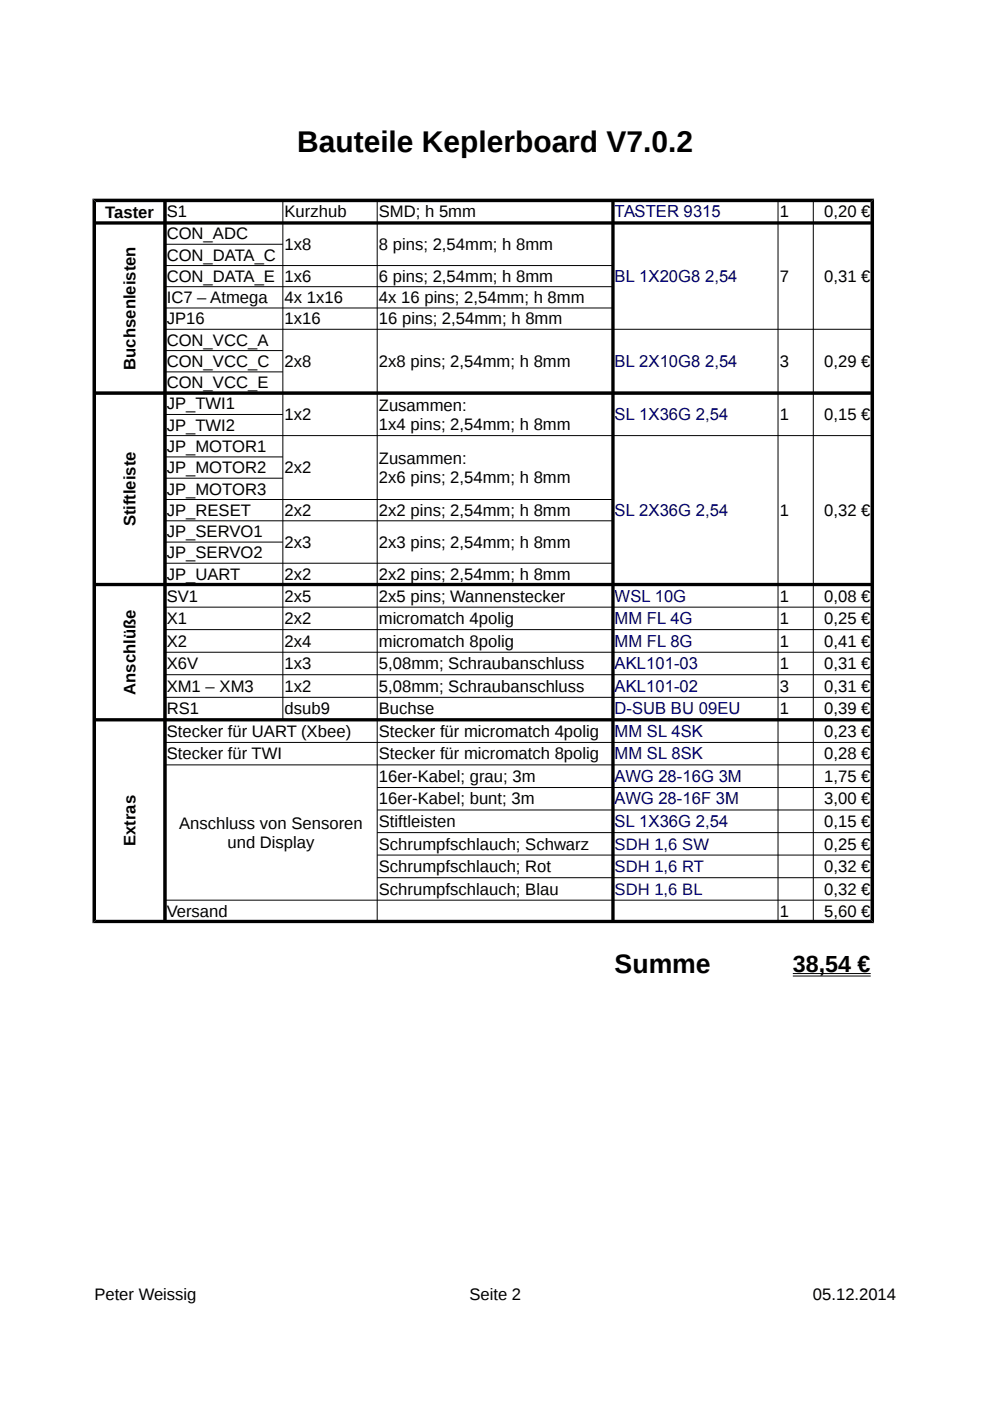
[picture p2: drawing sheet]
<svg xmlns="http://www.w3.org/2000/svg" width="210mm" height="297mm" viewBox="0 0 210 297" stroke-linecap="round" stroke-linejoin="round" font-family="sans-serif">
<defs><g id="words">
<text font-size="6.3" x="63" y="32.2">Bauteile Keplerboard V7.0.2</text>
<text font-size="5.6" x="130.3" y="206.4">Summe</text>
<text font-size="4.9" x="168.1" y="206.1">38,54 €</text>
<g font-size="3.5">
<text x="22.3" y="46.1">Taster</text>
<text x="35.3" y="46.1">S1</text>
<text x="60.3" y="46.1">Kurzhub</text>
<text x="80.3" y="46.1">SMD; h 5mm</text>
<text x="165.3" y="46.1">1</text>
<text x="174.7" y="46.1">0,20 €</text>
<text x="35.3" y="50.8">CON_ADC</text>
<text x="60.3" y="53">1x8</text>
<text x="80.3" y="53">8 pins; 2,54mm; h 8mm</text>
<text x="35.3" y="55.2">CON_DATA_C</text>
<text x="35.3" y="59.8">CON_DATA_E</text>
<text x="60.3" y="59.8">1x6</text>
<text x="80.3" y="59.8">6 pins; 2,54mm; h 8mm</text>
<text x="165.3" y="59.8">7</text>
<text x="174.7" y="59.8">0,31 €</text>
<text x="35.3" y="64.3">IC7 – Atmega</text>
<text x="60.3" y="64.3">4x 1x16</text>
<text x="80.3" y="64.3">4x 16 pins; 2,54mm; h 8mm</text>
<text x="35.3" y="68.8">JP16</text>
<text x="60.3" y="68.8">1x16</text>
<text x="80.3" y="68.8">16 pins; 2,54mm; h 8mm</text>
<text x="35.3" y="73.3">CON_VCC_A</text>
<text x="35.3" y="77.8">CON_VCC_C</text>
<text x="60.3" y="77.8">2x8</text>
<text x="80.3" y="77.8">2x8 pins; 2,54mm; h 8mm</text>
<text x="165.3" y="77.8">3</text>
<text x="174.7" y="77.8">0,29 €</text>
<text x="28.7" y="78.4" transform="rotate(-90 28.7 78.4)">Buchsenleisten</text>
<text x="35.3" y="82.3">CON_VCC_E</text>
<text x="35.3" y="86.8">JP_TWI1</text>
<text x="60.3" y="89.1">1x2</text>
<text x="80.3" y="87.1">Zusammen:</text>
<text x="165.3" y="89.1">1</text>
<text x="174.7" y="89.1">0,15 €</text>
<text x="35.3" y="91.3">JP_TWI2</text>
<text x="35.3" y="95.8">JP_MOTOR1</text>
<text x="80.3" y="91.1">1x4 pins; 2,54mm; h 8mm</text>
<text x="35.3" y="100.4">JP_MOTOR2</text>
<text x="60.3" y="100.4">2x2</text>
<text x="80.3" y="98.4">Zusammen:</text>
<text x="35.3" y="104.9">JP_MOTOR3</text>
<text x="80.3" y="102.3">2x6 pins; 2,54mm; h 8mm</text>
<text x="28.7" y="111.6" transform="rotate(-90 28.7 111.6)">Stiftleiste</text>
<text x="35.3" y="109.4">JP_RESET</text>
<text x="35.3" y="113.9">JP_SERVO1</text>
<text x="60.3" y="109.4">2x2</text>
<text x="80.3" y="109.4">2x2 pins; 2,54mm; h 8mm</text>
<text x="165.3" y="109.4">1</text>
<text x="174.7" y="109.4">0,32 €</text>
<text x="35.3" y="118.4">JP_SERVO2</text>
<text x="60.3" y="116.1">2x3</text>
<text x="80.3" y="116.1">2x3 pins; 2,54mm; h 8mm</text>
<text x="35.3" y="122.9">JP_UART</text>
<text x="60.3" y="122.9">2x2</text>
<text x="80.3" y="122.9">2x2 pins; 2,54mm; h 8mm</text>
<text x="35.3" y="127.6">SV1</text>
<text x="60.3" y="127.6">2x5</text>
<text x="80.3" y="127.6">2x5 pins; Wannenstecker</text>
<text x="165.3" y="127.6">1</text>
<text x="174.7" y="127.6">0,08 €</text>
<text x="35.3" y="132.3">X1</text>
<text x="35.3" y="137.1">X2</text>
<text x="60.3" y="132.3">2x2</text>
<text x="60.3" y="137.1">2x4</text>
<text x="80.3" y="132.3">micromatch 4polig</text>
<text x="80.3" y="137.1">micromatch 8polig</text>
<text x="165.3" y="132.3">1</text>
<text x="165.3" y="137.1">1</text>
<text x="174.7" y="132.3">0,25 €</text>
<text x="174.7" y="137.1">0,41 €</text>
<text x="35.3" y="141.9">X6V</text>
<text x="60.3" y="141.9">1x3</text>
<text x="80.3" y="141.9">5,08mm; Schraubanschluss</text>
<text x="165.3" y="141.9">1</text>
<text x="174.7" y="141.9">0,31 €</text>
<text x="28.7" y="147.3" transform="rotate(-90 28.7 147.3)">Anschlüße</text>
<text x="35.3" y="146.7">XM1 – XM3</text>
<text x="60.3" y="146.7">1x2</text>
<text x="80.3" y="146.7">5,08mm; Schraubanschluss</text>
<text x="165.3" y="146.7">3</text>
<text x="174.7" y="146.7">0,31 €</text>
<text x="35.3" y="151.4">RS1</text>
<text x="60.3" y="151.4">dsub9</text>
<text x="80.3" y="151.4">Buchse</text>
<text x="165.3" y="151.4">1</text>
<text x="174.7" y="151.4">0,39 €</text>
<text x="35.3" y="156.2">Stecker für UART (Xbee)</text>
<text x="35.3" y="161">Stecker für TWI</text>
<text x="80.3" y="156.2">Stecker für micromatch 4polig</text>
<text x="80.3" y="161">Stecker für micromatch 8polig</text>
<text x="174.7" y="156.2">0,23 €</text>
<text x="174.7" y="161">0,28 €</text>
<text x="80.3" y="165.8">16er-Kabel; grau; 3m</text>
<text x="174.7" y="165.8">1,75 €</text>
<text x="80.3" y="170.6">16er-Kabel; bunt; 3m</text>
<text x="174.7" y="170.6">3,00 €</text>
<text x="28.7" y="179.4" transform="rotate(-90 28.7 179.4)">Extras</text>
<text x="38" y="175.8">Anschluss von Sensoren</text>
<text x="48.2" y="179.7">und Display</text>
<text x="80.3" y="175.4">Stiftleisten</text>
<text x="174.7" y="175.4">0,15 €</text>
<text x="80.3" y="180.1">Schrumpfschlauch; Schwarz</text>
<text x="80.3" y="184.9">Schrumpfschlauch; Rot</text>
<text x="174.7" y="180.1">0,25 €</text>
<text x="174.7" y="184.9">0,32 €</text>
<text x="80.3" y="189.7">Schrumpfschlauch; Blau</text>
<text x="174.7" y="189.7">0,32 €</text>
<text x="35.3" y="194.3">Versand</text>
<text x="165.3" y="194.3">1</text>
<text x="174.7" y="194.3">5,60 €</text>
<text x="20" y="275.7">Peter Weissig</text>
<text x="99.5" y="275.7">Seite 2</text>
<text x="172.4" y="275.7">05.12.2014</text>
</g>
<g font-size="3.5" fill="#000080">
<text x="130.3" y="46.1">TASTER 9315</text>
<text x="130.3" y="59.8">BL 1X20G8 2,54</text>
<text x="130.3" y="77.8">BL 2X10G8 2,54</text>
<text x="130.3" y="89.1">SL 1X36G 2,54</text>
<text x="130.3" y="109.4">SL 2X36G 2,54</text>
<text x="130.3" y="127.6">WSL 10G</text>
<text x="130.3" y="132.3">MM FL 4G</text>
<text x="130.3" y="137.1">MM FL 8G</text>
<text x="130.3" y="141.9">AKL101-03</text>
<text x="130.3" y="146.7">AKL101-02</text>
<text x="130.3" y="151.4">D-SUB BU 09EU</text>
<text x="130.3" y="156.2">MM SL 4SK</text>
<text x="130.3" y="161">MM SL 8SK</text>
<text x="130.3" y="165.8">AWG 28-16G 3M</text>
<text x="130.3" y="170.6">AWG 28-16F 3M</text>
<text x="130.3" y="175.4">SL 1X36G 2,54</text>
<text x="130.3" y="180.1">SDH 1,6 SW</text>
<text x="130.3" y="184.9">SDH 1,6 RT</text>
<text x="130.3" y="189.7">SDH 1,6 BL</text>
</g>
</g></defs>
<g fill="#000">
<path d="M19.6 42.1l.8 .8v152.1l-.8 .7z" fill-rule="evenodd"/>
<path d="M34.6 42.9l.4-.4 .3 .4v152.1l-.3 .4-.4-.4z" fill-rule="evenodd"/>
<path d="M130 42.5l.3 .4v152.1l-.3 .4-.4-.4v-152.1z" fill-rule="evenodd"/>
<path d="M19.6 42.1h165.7l-.7 .8h-164.2z" fill-rule="evenodd"/>
<path d="M20 47.3l.4-.4h164.2l.4 .4-.4 .3h-164.2z" fill-rule="evenodd"/>
<path d="M185 42.5l.3-.4v153.6l-.7-.7v-152.1z" fill-rule="evenodd"/>
<path d="M20.4 83h164.2l.4 .4-.4 .3h-164.2l-.4-.3z" fill-rule="evenodd"/>
<path d="M20 123.9l.4-.3h164.2l.4 .3-.4 .4h-164.2z" fill-rule="evenodd"/>
<path d="M20 152.6l.4-.3h164.2l.4 .3-.4 .4h-164.2z" fill-rule="evenodd"/>
<path d="M19.6 195.7l.8-.7h164.2l.7 .7z" fill-rule="evenodd"/>
</g>
<g fill="none" stroke="#000" stroke-width=".21">
<path d="M35 51.8h25M35 56.3h95M60 42.5v110.1M80 42.5v152.9M165 42.5v152.9M172.4 42.5v152.9M35 60.8h95M35 65.3h95M35 69.8h150M35 74.3h25M35 78.8h25M35 87.9h25"/>
<path d="M35 92.4h150M35 96.9h25M35 101.4h25M35 105.9h95M35 110.4h95M35 114.9h25M35 119.4h95M35 128.7h150M35 133.5h150M35 138.3h150M35 143.1h150M35 147.8h150"/>
<path d="M35 157.4h150M35 162.2h150M80 167h105M80 171.7h105M80 176.5h105M35 190.9h150M80 181.3h105M80 186.1h105M168.1 206.4h16.5M168.1 206.9h16.5"/>
</g>
<use href="#words"/>
</svg>
